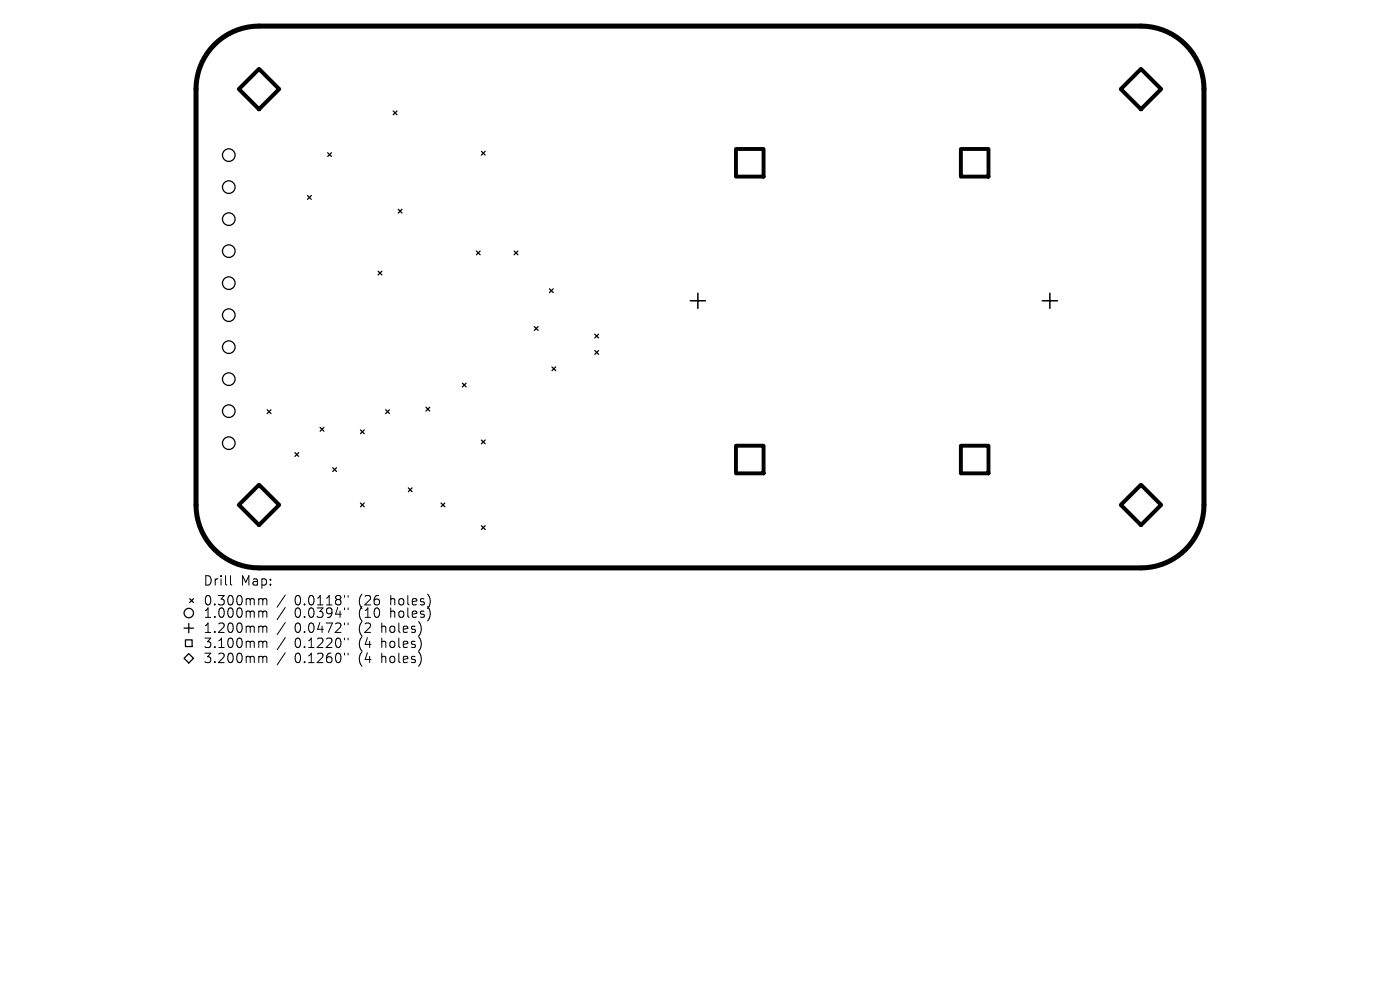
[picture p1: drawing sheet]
<svg xmlns="http://www.w3.org/2000/svg" width="297mm" height="210mm" viewBox="0 0 297 210" stroke-linecap="round" stroke-linejoin="round" font-family="sans-serif">
<defs><g id="words">
<g font-size="2.8">
<text x="43.1" y="124.5">Drill</text>
<text x="51.1" y="124.5">Map:</text>
<text x="43.1" y="128.7">0.300mm</text>
<text x="43.1" y="131.3">1.000mm</text>
<text x="62.5" y="128.7">0.0118&quot;</text>
<text x="62.5" y="131.3">0.0394&quot;</text>
<text x="76.2" y="128.7">(26</text>
<text x="76.2" y="131.3">(10</text>
<text x="83.1" y="128.7">holes)</text>
<text x="83.1" y="131.3">holes)</text>
<text x="43.1" y="134.5">1.200mm</text>
<text x="43.1" y="137.7">3.100mm</text>
<text x="62.5" y="134.5">0.0472&quot;</text>
<text x="62.5" y="137.7">0.1220&quot;</text>
<text x="76.2" y="134.5">(2</text>
<text x="76.2" y="137.7">(4</text>
<text x="81.2" y="134.5">holes)</text>
<text x="81.2" y="137.7">holes)</text>
<text x="43.1" y="140.9">3.200mm</text>
<text x="62.5" y="140.9">0.1260&quot;</text>
<text x="76.2" y="140.9">(4</text>
<text x="81.2" y="140.9">holes)</text>
</g>
</g></defs>
<path d="M45.5 9.4a13.4 13.4 0 0 1 9.4-3.9h187.2a13.4 13.4 0 0 1 13.3 13.4v88.2a13.4 13.4 0 0 1-13.3 13.4h-187.2a13.4 13.4 0 0 1-13.3-13.4v-88.2a13.4 13.4 0 0 1 3.9-9.5z" fill="none" stroke="#000" stroke-width="1.1"/>
<g fill="none" stroke="#000" stroke-width=".27">
<path d="M69.5 32.4l.8 .8M70.3 32.4l-.8 .8M83.4 23.5l.8 .8M84.2 23.5l-.8 .8M102.1 32.1l.8 .8M102.9 32.1l-.8 .8M65.2 41.5l.8 .8M66 41.5l-.8 .8M80.2 57.5l.8 .8M81 57.5l-.8 .8M84.5 44.4l.8 .8M85.3 44.4l-.8 .8"/>
<path d="M101.1 53.2l.8 .8M101.9 53.2l-.8 .8M109.1 53.2l.8 .8M109.9 53.2l-.8 .8M113.4 69.3l.8 .8M114.2 69.3l-.8 .8M116.6 61.3l.8 .8M117.1 77.8l.8 .8M117.4 61.3l-.8 .8M117.9 77.8l-.8 .8M126.2 70.9l.8 .8M126.2 74.4l.8 .8"/>
<path d="M127 70.9l-.8 .8M127 74.4l-.8 .8M56.7 86.9l.8 .8M57.5 86.9l-.8 .8M62.6 96l.8 .8M63.4 96l-.8 .8M67.9 90.7l.8 .8M68.7 90.7l-.8 .8M70.6 99.2l.8 .8M71.4 99.2l-.8 .8M76.5 91.2l.8 .8M77.3 91.2l-.8 .8"/>
<path d="M81.8 86.9l.8 .8M82.6 86.9l-.8 .8M90.4 86.4l.8 .8M91.2 86.4l-.8 .8M98.1 81.3l.8 .8M98.9 81.3l-.8 .8M102.1 93.3l.8 .8M102.9 93.3l-.8 .8M76.5 106.7l.8 .8M77.3 106.7l-.8 .8M86.6 103.5l.8 .8M87.4 103.5l-.8 .8"/>
<path d="M93.6 106.7l.8 .8M94.4 106.7l-.8 .8M102.1 111.5l.8 .8M102.9 111.5l-.8 .8M39.1 139.6l1-1 1 1-1 1zM39.1 133.2h2M39.3 135.7h1.5v1.5h-1.5zM40.1 132.2v2M40.2 127l.9 .8M41.1 127l-.9 .8"/>
<circle cx="48.5" cy="32.9" r="1.34"/>
<circle cx="48.5" cy="39.7" r="1.34"/>
<circle cx="48.5" cy="46.5" r="1.34"/>
<circle cx="48.5" cy="53.3" r="1.34"/>
<circle cx="48.5" cy="60.1" r="1.34"/>
<circle cx="48.5" cy="73.6" r="1.34"/>
<circle cx="48.5" cy="66.9" r="1.34"/>
<circle cx="48.5" cy="87.2" r="1.34"/>
<circle cx="48.5" cy="80.4" r="1.34"/>
<circle cx="48.5" cy="94" r="1.34"/>
<circle cx="40.1" cy="130" r="1"/>
</g>
<path d="M146.4 63.8h3.3M148 62.2v3.2M221.1 63.8h3.2M222.7 62.2v3.2" fill="none" stroke="#000" stroke-width=".32"/>
<path d="M156.1 31.6h5.9v5.9h-5.9zM203.8 31.6h5.9v5.9h-5.9zM156.1 94.6h5.9v5.8h-5.9zM203.8 94.6h5.9v5.8h-5.9z" fill="none" stroke="#000" stroke-width=".83"/>
<path d="M50.7 18.9l4.2-4.3 4.3 4.3-4.3 4.3zM242.1 14.6l4.2 4.3-4.2 4.3-4.3-4.3zM50.7 107.1l4.2-4.3 4.3 4.3-4.3 4.3zM242.1 102.8l4.2 4.3-4.2 4.3-4.3-4.3z" fill="none" stroke="#000" stroke-width=".86"/>
<g fill="none" stroke="#000" stroke-width=".21">
<path d="M48.9 122.1v1.7l.3 .3M55.2 127h.3l.3 .3M55.2 129.6h.3l.3 .3M55.2 132.8h.3l.3 .3M55.2 136h.3l.3 .3M55.2 139.2h.3l.3 .3M55.8 127.3l.2-.3 .5 .1 .1 1.2M55.8 127.3v1M55.8 129.9v1.1M55.8 133.1v1.1M55.8 136.3v1.1M55.8 139.5v1.1"/>
<path d="M55.8 129.9l.2-.3 .5 .1 .1 1.3M55.8 133.1l.2-.3 .5 .1 .1 1.3M55.8 136.3l.2-.3 .5 .1 .1 1.3M55.8 139.5l.2-.3 .5 .1 .1 1.3M60.5 126.2l-1.7 2.6M60.5 128.9l-1.7 2.5M60.5 132.1l-1.7 2.5M60.5 135.3l-1.7 2.5M60.5 138.5l-1.7 2.5M73.1 126.3v.4M73.1 129v.3M73.1 132.2v.3"/>
<path d="M73.1 135.4v.3M73.1 138.6v.3M73.8 126.3v.4M73.8 129v.3M73.8 132.2v.3M73.8 135.4v.3M73.8 138.6v.3"/>
</g>
<use href="#words"/>
</svg>
